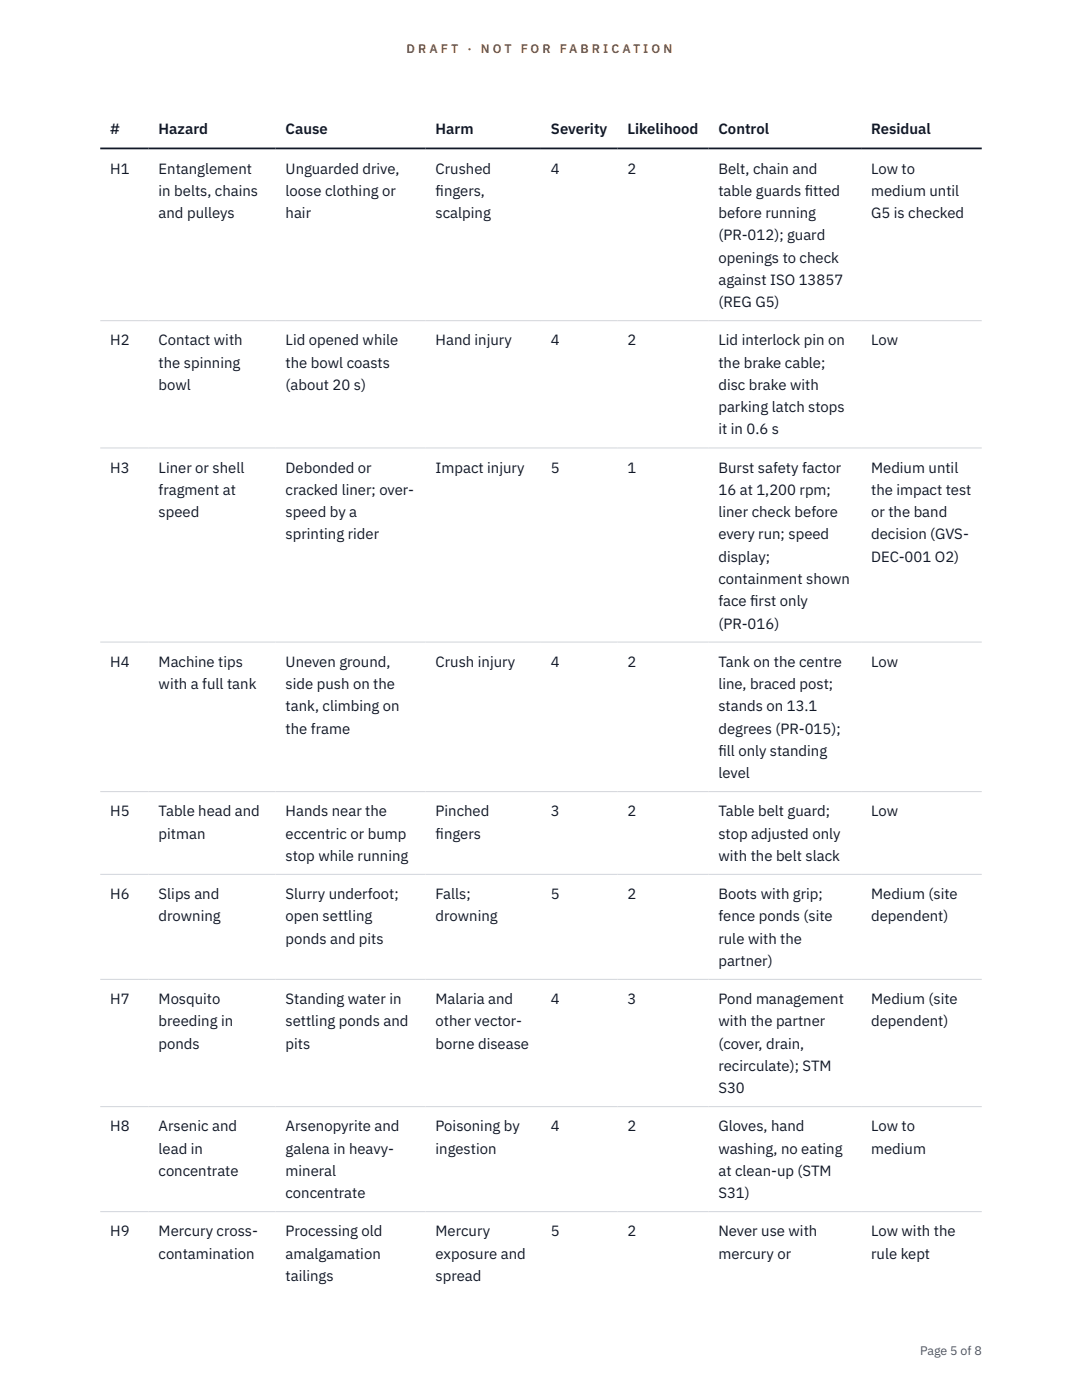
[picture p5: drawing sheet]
<svg xmlns="http://www.w3.org/2000/svg" width="216mm" height="279mm" viewBox="0 0 216 279" stroke-linecap="round" stroke-linejoin="round" font-family="sans-serif">
<defs><g id="words">
<g font-size="3" fill="#111827">
<text x="22" y="26.8">#</text>
<text x="31.7" y="26.8">Hazard</text>
<text x="57" y="26.8">Cause</text>
<text x="86.9" y="26.8">Harm</text>
<text x="109.9" y="26.8">Severity</text>
<text x="125.2" y="26.8">Likelihood</text>
<text x="143.4" y="26.8">Control</text>
<text x="173.8" y="26.8">Residual</text>
<text x="22" y="34.6">H1</text>
<text x="31.7" y="34.6">Entanglement</text>
<text x="57" y="34.6">Unguarded drive,</text>
<text x="86.9" y="34.6">Crushed</text>
<text x="109.9" y="34.6">4</text>
<text x="125.2" y="34.6">2</text>
<text x="143.4" y="34.6">Belt, chain and</text>
<text x="173.8" y="34.6">Low to</text>
<text x="31.7" y="39.1">in belts, chains</text>
<text x="57" y="39.1">loose clothing or</text>
<text x="86.9" y="39.1">f</text>
<text x="86.9" y="39.1">ingers,</text>
<text x="143.4" y="39.1">table guards f</text>
<text x="160.6" y="39.1">itted</text>
<text x="173.8" y="39.1">medium until</text>
<text x="31.7" y="43.5">and pulleys</text>
<text x="57" y="43.5">hair</text>
<text x="86.9" y="43.5">scalping</text>
<text x="143.4" y="43.5">before running</text>
<text x="143.4" y="48">(PR-012); guard</text>
<text x="173.8" y="43.5">G5 is checked</text>
<text x="143.4" y="52.4">openings to check</text>
<text x="143.4" y="56.9">against ISO 13857</text>
<text x="143.4" y="61.3">(REG G5)</text>
<text x="22" y="68.9">H2</text>
<text x="31.7" y="68.9">Contact with</text>
<text x="57" y="68.9">Lid opened while</text>
<text x="86.9" y="68.9">Hand injury</text>
<text x="109.9" y="68.9">4</text>
<text x="125.2" y="68.9">2</text>
<text x="143.4" y="68.9">Lid interlock pin on</text>
<text x="173.8" y="68.9">Low</text>
<text x="31.7" y="73.4">the spinning</text>
<text x="31.7" y="77.8">bowl</text>
<text x="57" y="73.4">the bowl coasts</text>
<text x="57" y="77.8">(about 20 s)</text>
<text x="143.4" y="73.4">the brake cable;</text>
<text x="143.4" y="77.8">disc brake with</text>
<text x="143.4" y="82.3">parking latch stops</text>
<text x="143.4" y="86.7">it in 0.6 s</text>
<text x="22" y="94.3">H3</text>
<text x="31.7" y="94.3">Liner or shell</text>
<text x="57" y="94.3">Debonded or</text>
<text x="86.9" y="94.3">Impact injury</text>
<text x="109.9" y="94.3">5</text>
<text x="125.2" y="94.3">1</text>
<text x="143.4" y="94.3">Burst safety factor</text>
<text x="173.8" y="94.3">Medium until</text>
<text x="31.7" y="98.8">fragment at</text>
<text x="57" y="98.8">cracked liner; over-</text>
<text x="143.4" y="98.8">16 at 1,200 rpm;</text>
<text x="173.8" y="98.8">the impact test</text>
<text x="31.7" y="103.2">speed</text>
<text x="57" y="103.2">speed by a</text>
<text x="57" y="107.7">sprinting rider</text>
<text x="143.4" y="103.2">liner check before</text>
<text x="143.4" y="107.7">every run; speed</text>
<text x="173.8" y="103.2">or the band</text>
<text x="173.8" y="107.7">decision (GVS-</text>
<text x="143.4" y="112.1">display;</text>
<text x="173.8" y="112.1">DEC-001 O2)</text>
<text x="143.4" y="116.5">containment shown</text>
<text x="143.4" y="121">face f</text>
<text x="143.4" y="125.4">(PR-016)</text>
<text x="149.7" y="121">irst only</text>
<text x="22" y="133.1">H4</text>
<text x="31.7" y="133.1">Machine tips</text>
<text x="31.7" y="137.5">with a full tank</text>
<text x="57" y="133.1">Uneven ground,</text>
<text x="57" y="137.5">side push on the</text>
<text x="86.9" y="133.1">Crush injury</text>
<text x="109.9" y="133.1">4</text>
<text x="125.2" y="133.1">2</text>
<text x="143.4" y="133.1">Tank on the centre</text>
<text x="143.4" y="137.5">line, braced post;</text>
<text x="173.8" y="133.1">Low</text>
<text x="57" y="142">tank, climbing on</text>
<text x="143.4" y="142">stands on 13.1</text>
<text x="57" y="146.4">the frame</text>
<text x="143.4" y="146.4">degrees (PR-015);</text>
<text x="143.4" y="150.8">f</text>
<text x="143.4" y="150.8">ill only standing</text>
<text x="143.4" y="155.3">level</text>
<text x="22" y="162.9">H5</text>
<text x="31.7" y="162.9">Table head and</text>
<text x="31.7" y="167.4">pitman</text>
<text x="57" y="162.9">Hands near the</text>
<text x="57" y="167.4">eccentric or bump</text>
<text x="86.9" y="162.9">Pinched</text>
<text x="86.9" y="167.4">f</text>
<text x="86.9" y="167.4">ingers</text>
<text x="109.9" y="162.9">3</text>
<text x="125.2" y="162.9">2</text>
<text x="143.4" y="162.9">Table belt guard;</text>
<text x="143.4" y="167.4">stop adjusted only</text>
<text x="173.8" y="162.9">Low</text>
<text x="57" y="171.8">stop while running</text>
<text x="143.4" y="171.8">with the belt slack</text>
<text x="22" y="179.4">H6</text>
<text x="31.7" y="179.4">Slips and</text>
<text x="57" y="179.4">Slurry underfoot;</text>
<text x="86.9" y="179.4">Falls;</text>
<text x="109.9" y="179.4">5</text>
<text x="125.2" y="179.4">2</text>
<text x="143.4" y="179.4">Boots with grip;</text>
<text x="173.8" y="179.4">Medium (site</text>
<text x="31.7" y="183.9">drowning</text>
<text x="57" y="183.9">open settling</text>
<text x="86.9" y="183.9">drowning</text>
<text x="143.4" y="183.9">fence ponds (site</text>
<text x="173.8" y="183.9">dependent)</text>
<text x="57" y="188.3">ponds and pits</text>
<text x="143.4" y="188.3">rule with the</text>
<text x="143.4" y="192.8">partner)</text>
<text x="22" y="200.4">H7</text>
<text x="31.7" y="200.4">Mosquito</text>
<text x="57" y="200.4">Standing water in</text>
<text x="86.9" y="200.4">Malaria and</text>
<text x="109.9" y="200.4">4</text>
<text x="125.2" y="200.4">3</text>
<text x="143.4" y="200.4">Pond management</text>
<text x="173.8" y="200.4">Medium (site</text>
<text x="31.7" y="204.8">breeding in</text>
<text x="31.7" y="209.3">ponds</text>
<text x="57" y="204.8">settling ponds and</text>
<text x="57" y="209.3">pits</text>
<text x="86.9" y="204.8">other vector-</text>
<text x="86.9" y="209.3">borne disease</text>
<text x="143.4" y="204.8">with the partner</text>
<text x="143.4" y="209.3">(cover, drain,</text>
<text x="173.8" y="204.8">dependent)</text>
<text x="143.4" y="213.7">recirculate); STM</text>
<text x="143.4" y="218.2">S30</text>
<text x="22" y="225.8">H8</text>
<text x="31.7" y="225.8">Arsenic and</text>
<text x="57" y="225.8">Arsenopyrite and</text>
<text x="86.9" y="225.8">Poisoning by</text>
<text x="109.9" y="225.8">4</text>
<text x="125.2" y="225.8">2</text>
<text x="143.4" y="225.8">Gloves, hand</text>
<text x="173.8" y="225.8">Low to</text>
<text x="31.7" y="230.2">lead in</text>
<text x="57" y="230.2">galena in heavy-</text>
<text x="86.9" y="230.2">ingestion</text>
<text x="143.4" y="230.2">washing, no eating</text>
<text x="173.8" y="230.2">medium</text>
<text x="31.7" y="234.7">concentrate</text>
<text x="57" y="234.7">mineral</text>
<text x="57" y="239.1">concentrate</text>
<text x="143.4" y="234.7">at clean-up (STM</text>
<text x="143.4" y="239.1">S31)</text>
<text x="22" y="246.7">H9</text>
<text x="31.7" y="246.7">Mercury cross-</text>
<text x="31.7" y="251.2">contamination</text>
<text x="57" y="246.7">Processing old</text>
<text x="57" y="251.2">amalgamation</text>
<text x="86.9" y="246.7">Mercury</text>
<text x="86.9" y="251.2">exposure and</text>
<text x="109.9" y="246.7">5</text>
<text x="125.2" y="246.7">2</text>
<text x="143.4" y="246.7">Never use with</text>
<text x="143.4" y="251.2">mercury or</text>
<text x="173.8" y="246.7">Low with the</text>
<text x="173.8" y="251.2">rule kept</text>
<text x="57" y="255.6">tailings</text>
<text x="86.9" y="255.6">spread</text>
</g>
<g font-size="2.5" fill="#b45309">
<text x="81.1" y="10.5">D R A F T</text>
<text x="93.3" y="10.5">·</text>
<text x="95.9" y="10.5">N O T</text>
<text x="103.9" y="10.5">F O R</text>
<text x="111.7" y="10.5">F A B R I C A T I O N</text>
</g>
<text font-size="2.5" fill="#4b5563" x="183.6" y="270.3">Page 5 of 8</text>
</g></defs>
<path d="M20 64h175.9M20 89.4h175.9M20 128.1h175.9M20 158h175.9M20 174.5h175.9M20 195.5h175.9M20 220.9h175.9M20 241.8h175.9" fill="none" stroke="#d1d5db" stroke-width=".2"/>
<path d="M20 29.6h175.9" fill="none" stroke="#111827" stroke-width=".35"/>
<use href="#words"/>
</svg>
